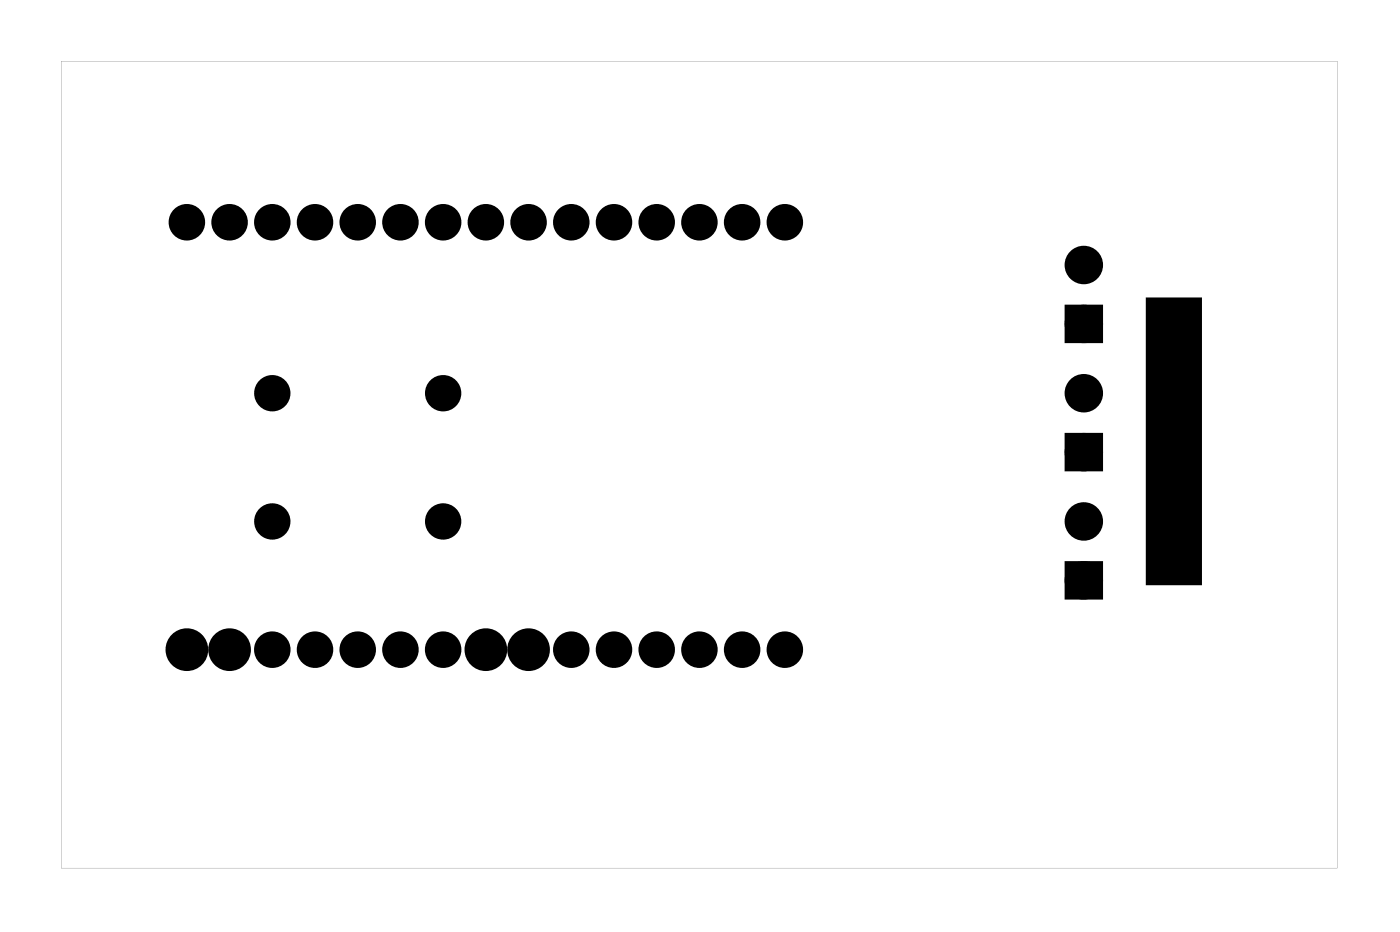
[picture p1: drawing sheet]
<svg xmlns="http://www.w3.org/2000/svg" width="83mm" height="55mm" viewBox="0 0 83 55" stroke-linecap="round" stroke-linejoin="round" font-family="sans-serif">
<g fill="#000">
<path d="M68.3 17.8h3.1v16.9h-3.1zM63.7 26.1h1.5v1.5h-1.5zM63.7 33.7h1.5v1.6h-1.5zM63.7 18.5h1.5v1.5h-1.5z"/>
<path d="M3.6 3.6h75.9v48h-75.9zM3.6 3.6v48h75.9v-48z"/>
</g>
<g fill="none" stroke="#000" stroke-width=".76" stroke-linecap="butt">
<path d="M63.7 18.5h1.5v1.5h-1.5zM63.7 26.1h1.5v1.5h-1.5zM63.7 33.7h1.5v1.6h-1.5z"/>
<circle cx="11.1" cy="13.2" r=".7"/>
<circle cx="13.7" cy="13.2" r=".7"/>
<circle cx="16.2" cy="13.2" r=".7"/>
<circle cx="18.7" cy="13.2" r=".7"/>
<circle cx="21.3" cy="13.2" r=".7"/>
<circle cx="23.8" cy="13.2" r=".7"/>
<circle cx="26.4" cy="13.2" r=".7"/>
<circle cx="28.9" cy="13.2" r=".7"/>
<circle cx="31.4" cy="13.2" r=".7"/>
<circle cx="34" cy="13.2" r=".7"/>
<circle cx="36.5" cy="13.2" r=".7"/>
<circle cx="39.1" cy="13.2" r=".7"/>
<circle cx="41.6" cy="13.2" r=".7"/>
<circle cx="44.1" cy="13.2" r=".7"/>
<circle cx="46.7" cy="13.2" r=".7"/>
<circle cx="64.5" cy="19.2" r=".76"/>
<circle cx="64.5" cy="15.7" r=".76"/>
<circle cx="16.2" cy="38.6" r=".7"/>
<circle cx="16.2" cy="31" r=".7"/>
<circle cx="16.2" cy="23.4" r=".7"/>
<circle cx="18.7" cy="38.6" r=".7"/>
<circle cx="21.3" cy="38.6" r=".7"/>
<circle cx="23.8" cy="38.6" r=".7"/>
<circle cx="26.4" cy="38.6" r=".7"/>
<circle cx="26.4" cy="23.4" r=".7"/>
<circle cx="26.4" cy="31" r=".7"/>
<circle cx="34" cy="38.6" r=".7"/>
<circle cx="36.5" cy="38.6" r=".7"/>
<circle cx="39.1" cy="38.6" r=".7"/>
<circle cx="41.6" cy="38.6" r=".7"/>
<circle cx="44.1" cy="38.6" r=".7"/>
<circle cx="46.7" cy="38.6" r=".7"/>
<circle cx="64.5" cy="26.9" r=".76"/>
<circle cx="64.5" cy="34.5" r=".76"/>
<circle cx="64.5" cy="23.4" r=".76"/>
<circle cx="64.5" cy="31" r=".76"/>
</g>
<g fill="#000">
<circle cx="11.1" cy="13.2" r=".7"/>
<circle cx="13.7" cy="13.2" r=".7"/>
<circle cx="16.2" cy="13.2" r=".7"/>
<circle cx="18.7" cy="13.2" r=".7"/>
<circle cx="21.3" cy="13.2" r=".7"/>
<circle cx="23.8" cy="13.2" r=".7"/>
<circle cx="26.4" cy="13.2" r=".7"/>
<circle cx="28.9" cy="13.2" r=".7"/>
<circle cx="31.4" cy="13.2" r=".7"/>
<circle cx="34" cy="13.2" r=".7"/>
<circle cx="36.5" cy="13.2" r=".7"/>
<circle cx="39.1" cy="13.2" r=".7"/>
<circle cx="41.6" cy="13.2" r=".7"/>
<circle cx="44.1" cy="13.2" r=".7"/>
<circle cx="46.7" cy="13.2" r=".7"/>
<circle cx="64.5" cy="19.2" r=".76"/>
<circle cx="64.5" cy="15.7" r=".76"/>
<circle cx="11.1" cy="38.6" r=".64"/>
<circle cx="13.7" cy="38.6" r=".64"/>
<circle cx="16.2" cy="38.6" r=".7"/>
<circle cx="16.2" cy="23.4" r=".7"/>
<circle cx="16.2" cy="31" r=".7"/>
<circle cx="18.7" cy="38.6" r=".7"/>
<circle cx="21.3" cy="38.6" r=".7"/>
<circle cx="23.8" cy="38.6" r=".7"/>
<circle cx="26.4" cy="38.6" r=".7"/>
<circle cx="26.4" cy="23.4" r=".7"/>
<circle cx="26.4" cy="31" r=".7"/>
<circle cx="28.9" cy="38.6" r=".64"/>
<circle cx="31.4" cy="38.6" r=".64"/>
<circle cx="34" cy="38.6" r=".7"/>
<circle cx="36.5" cy="38.6" r=".7"/>
<circle cx="39.1" cy="38.6" r=".7"/>
<circle cx="41.6" cy="38.6" r=".7"/>
<circle cx="44.1" cy="38.6" r=".7"/>
<circle cx="46.7" cy="38.6" r=".7"/>
<circle cx="64.5" cy="23.4" r=".76"/>
<circle cx="64.5" cy="34.5" r=".76"/>
<circle cx="64.5" cy="31" r=".76"/>
<circle cx="64.5" cy="26.9" r=".76"/>
</g>
<g fill="none" stroke="#000" stroke-width="1.3" stroke-linecap="butt">
<circle cx="11.1" cy="38.6" r=".64"/>
<circle cx="13.7" cy="38.6" r=".64"/>
<circle cx="28.9" cy="38.6" r=".64"/>
<circle cx="31.4" cy="38.6" r=".64"/>
</g>
<path d="M68.3 17.8h3.1v16.9h-3.1z" fill="none" stroke="#000" stroke-width=".25"/>
</svg>
